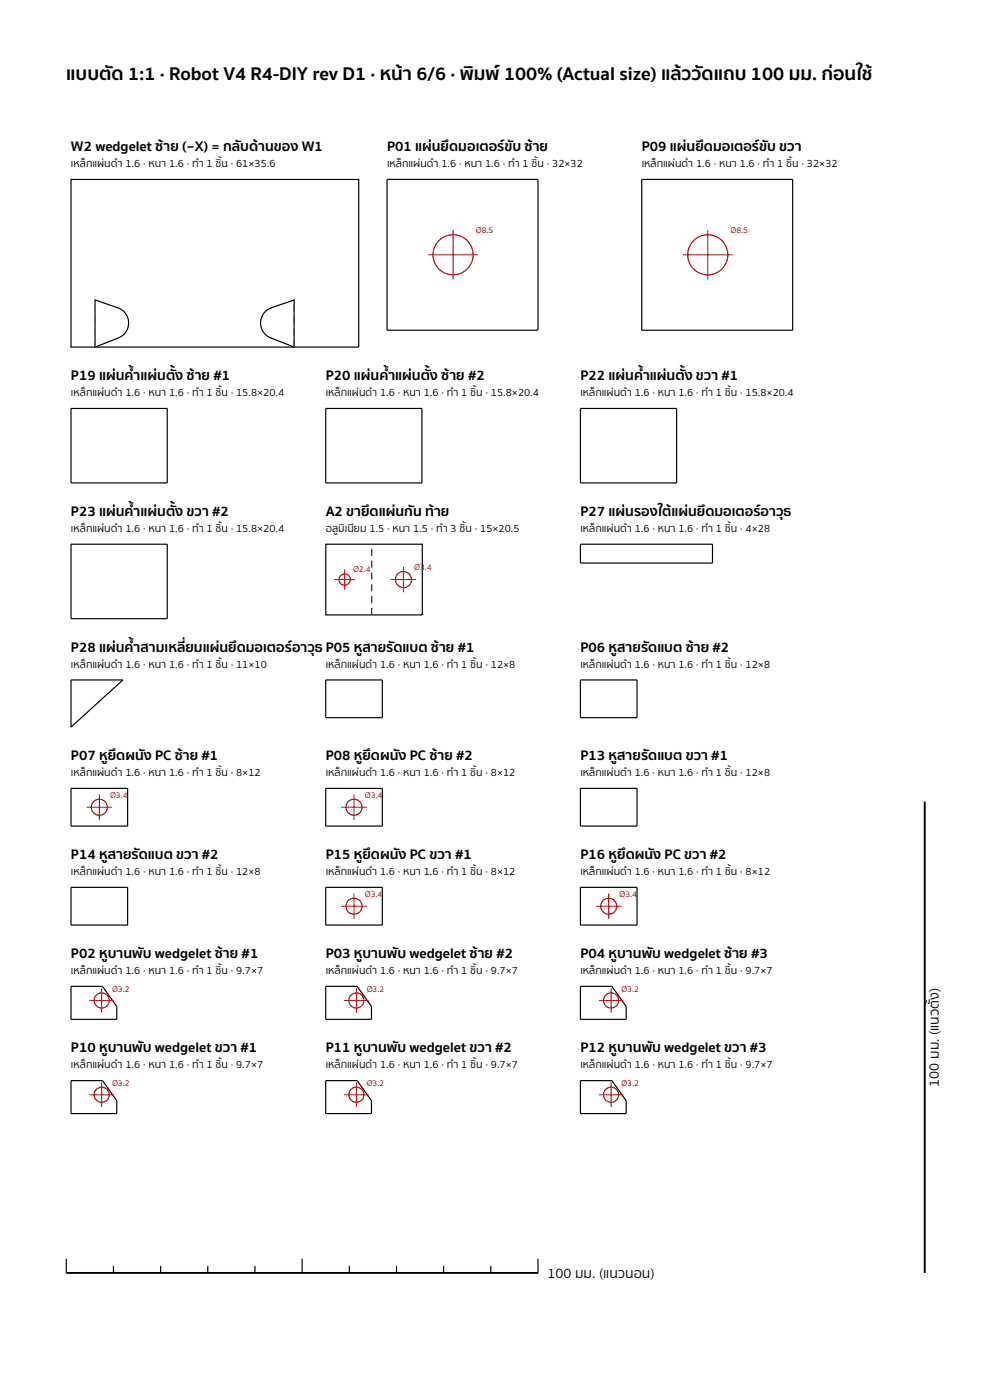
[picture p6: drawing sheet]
<svg xmlns="http://www.w3.org/2000/svg" width="210mm" height="297mm" viewBox="0 0 210 297" stroke-linecap="round" stroke-linejoin="round" font-family="sans-serif">
<defs><g id="words">
<text font-size="4" x="14.1" y="17.1">แบบตั ด 1:1 · Robot V4 R4-DIY rev D1 · หน้ า 6/6 · พิ มพ์ 100% (Actual size) แล้ ววั ดแถบ 100 มม. ก่ อนใช้</text>
<g font-size="3">
<text x="15.1" y="32.1">W2 wedgelet ซ้ าย (−X) = กลั บด้ านของ W1</text>
<text x="82.1" y="32.1">P01 แผ่ นยึ ดมอเตอร์ ขั บ ซ้ าย</text>
<text x="136.1" y="32.1">P09 แผ่ นยึ ดมอเตอร์ ขั บ ขวา</text>
<text x="15.1" y="80.7">P19 แผ่ นค้ำ</text>
<text x="29.8" y="80.7">แผ่ นตั้ ง ซ้ าย #1</text>
<text x="69.1" y="80.7">P20 แผ่ นค้ำ</text>
<text x="83.8" y="80.7">แผ่ นตั้ ง ซ้ าย #2</text>
<text x="123.1" y="80.7">P22 แผ่ นค้ำ</text>
<text x="137.8" y="80.7">แผ่ นตั้ ง ขวา #1</text>
<text x="15.1" y="109.5">P23 แผ่ นค้ำ</text>
<text x="29.8" y="109.5">แผ่ นตั้ ง ขวา #2</text>
<text x="69.1" y="109.5">A2 ขายึ ดแผ่ นกั น ท้ าย</text>
<text x="123.1" y="109.5">P27 แผ่ นรองใต้ แผ่ นยึ ดมอเตอร์ อาวุ ธ</text>
<text x="15.1" y="138.3">P28 แผ่ นค้ำ</text>
<text x="29.8" y="138.3">สามเหลี่ ยมแผ่ นยึ ดมอเตอร์ อาวุ ธ P05 หู สายรั ดแบต ซ้ าย #1</text>
<text x="123.1" y="138.3">P06 หู สายรั ดแบต ซ้ าย #2</text>
<text x="15.1" y="161.3">P07 หู ยึ ดผนั ง PC ซ้ าย #1</text>
<text x="69.1" y="161.3">P08 หู ยึ ดผนั ง PC ซ้ าย #2</text>
<text x="123.1" y="161.3">P13 หู สายรั ดแบต ขวา #1</text>
<text x="15.1" y="182.3">P14 หู สายรั ดแบต ขวา #2</text>
<text x="69.1" y="182.3">P15 หู ยึ ดผนั ง PC ขวา #1</text>
<text x="123.1" y="182.3">P16 หู ยึ ดผนั ง PC ขวา #2</text>
<text x="15.1" y="203.2">P02 หู บานพั บ wedgelet ซ้ าย #1</text>
<text x="69.1" y="203.2">P03 หู บานพั บ wedgelet ซ้ าย #2</text>
<text x="123.1" y="203.2">P04 หู บานพั บ wedgelet ซ้ าย #3</text>
<text x="199.1" y="214" transform="rotate(-90 199.1 214)">ั</text>
<text x="199.1" y="214" transform="rotate(-90 199.1 214)">้</text>
<text x="15.1" y="223.3">P10 หู บานพั บ wedgelet ขวา #1</text>
<text x="69.1" y="223.3">P11 หู บานพั บ wedgelet ขวา #2</text>
<text x="123.1" y="223.3">P12 หู บานพั บ wedgelet ขวา #3</text>
<text x="199.1" y="230.5" transform="rotate(-90 199.1 230.5)">100 มม. (แนวตง)</text>
<text x="116.1" y="271.1">100 มม. (แนวนอน)</text>
</g>
<g font-size="2.3">
<text x="15.1" y="35.5">เหล็ กแผ่ นดำ</text>
<text x="26.6" y="35.5">1.6 · หนา 1.6 · ทำ</text>
<text x="43.8" y="35.5">1 ชิ้ น · 61×35.6</text>
<text x="82.1" y="35.5">เหล็ กแผ่ นดำ</text>
<text x="93.6" y="35.5">1.6 · หนา 1.6 · ทำ</text>
<text x="110.8" y="35.5">1 ชิ้ น · 32×32</text>
<text x="136.1" y="35.5">เหล็ กแผ่ นดำ</text>
<text x="147.6" y="35.5">1.6 · หนา 1.6 · ทำ</text>
<text x="164.8" y="35.5">1 ชิ้ น · 32×32</text>
<text x="15.1" y="84.1">เหล็ กแผ่ นดำ</text>
<text x="26.6" y="84.1">1.6 · หนา 1.6 · ทำ</text>
<text x="43.8" y="84.1">1 ชิ้ น · 15.8×20.4</text>
<text x="69.1" y="84.1">เหล็ กแผ่ นดำ</text>
<text x="80.6" y="84.1">1.6 · หนา 1.6 · ทำ</text>
<text x="97.8" y="84.1">1 ชิ้ น · 15.8×20.4</text>
<text x="123.1" y="84.1">เหล็ กแผ่ นดำ</text>
<text x="134.6" y="84.1">1.6 · หนา 1.6 · ทำ</text>
<text x="151.8" y="84.1">1 ชิ้ น · 15.8×20.4</text>
<text x="15.1" y="112.9">เหล็ กแผ่ นดำ</text>
<text x="26.6" y="112.9">1.6 · หนา 1.6 · ทำ</text>
<text x="43.8" y="112.9">1 ชิ้ น · 15.8×20.4</text>
<text x="69.1" y="112.9">อลู มิ เนี ยม 1.5 · หนา 1.5 · ทำ</text>
<text x="95.5" y="112.9">3 ชิ้ น · 15×20.5</text>
<text x="123.1" y="112.9">เหล็ กแผ่ นดำ</text>
<text x="134.6" y="112.9">1.6 · หนา 1.6 · ทำ</text>
<text x="151.8" y="112.9">1 ชิ้ น · 4×28</text>
<text x="15.1" y="141.7">เหล็ กแผ่ นดำ</text>
<text x="26.6" y="141.7">1.6 · หนา 1.6 · ทำ</text>
<text x="43.8" y="141.7">1 ชิ้ น · 11×10</text>
<text x="69.1" y="141.7">เหล็ กแผ่ นดำ</text>
<text x="80.6" y="141.7">1.6 · หนา 1.6 · ทำ</text>
<text x="97.8" y="141.7">1 ชิ้ น · 12×8</text>
<text x="123.1" y="141.7">เหล็ กแผ่ นดำ</text>
<text x="134.6" y="141.7">1.6 · หนา 1.6 · ทำ</text>
<text x="151.8" y="141.7">1 ชิ้ น · 12×8</text>
<text x="15.1" y="164.7">เหล็ กแผ่ นดำ</text>
<text x="26.6" y="164.7">1.6 · หนา 1.6 · ทำ</text>
<text x="43.8" y="164.7">1 ชิ้ น · 8×12</text>
<text x="69.1" y="164.7">เหล็ กแผ่ นดำ</text>
<text x="80.6" y="164.7">1.6 · หนา 1.6 · ทำ</text>
<text x="97.8" y="164.7">1 ชิ้ น · 8×12</text>
<text x="123.1" y="164.7">เหล็ กแผ่ นดำ</text>
<text x="134.6" y="164.7">1.6 · หนา 1.6 · ทำ</text>
<text x="151.8" y="164.7">1 ชิ้ น · 12×8</text>
<text x="15.1" y="185.7">เหล็ กแผ่ นดำ</text>
<text x="26.6" y="185.7">1.6 · หนา 1.6 · ทำ</text>
<text x="43.8" y="185.7">1 ชิ้ น · 12×8</text>
<text x="69.1" y="185.7">เหล็ กแผ่ นดำ</text>
<text x="80.6" y="185.7">1.6 · หนา 1.6 · ทำ</text>
<text x="97.8" y="185.7">1 ชิ้ น · 8×12</text>
<text x="123.1" y="185.7">เหล็ กแผ่ นดำ</text>
<text x="134.6" y="185.7">1.6 · หนา 1.6 · ทำ</text>
<text x="151.8" y="185.7">1 ชิ้ น · 8×12</text>
<text x="15.1" y="206.7">เหล็ กแผ่ นดำ</text>
<text x="26.6" y="206.7">1.6 · หนา 1.6 · ทำ</text>
<text x="43.8" y="206.7">1 ชิ้ น · 9.7×7</text>
<text x="69.1" y="206.7">เหล็ กแผ่ นดำ</text>
<text x="80.6" y="206.7">1.6 · หนา 1.6 · ทำ</text>
<text x="97.8" y="206.7">1 ชิ้ น · 9.7×7</text>
<text x="123.1" y="206.7">เหล็ กแผ่ นดำ</text>
<text x="134.6" y="206.7">1.6 · หนา 1.6 · ทำ</text>
<text x="151.8" y="206.7">1 ชิ้ น · 9.7×7</text>
<text x="15.1" y="226.7">เหล็ กแผ่ นดำ</text>
<text x="26.6" y="226.7">1.6 · หนา 1.6 · ทำ</text>
<text x="43.8" y="226.7">1 ชิ้ น · 9.7×7</text>
<text x="69.1" y="226.7">เหล็ กแผ่ นดำ</text>
<text x="80.6" y="226.7">1.6 · หนา 1.6 · ทำ</text>
<text x="97.8" y="226.7">1 ชิ้ น · 9.7×7</text>
<text x="123.1" y="226.7">เหล็ กแผ่ นดำ</text>
<text x="134.6" y="226.7">1.6 · หนา 1.6 · ทำ</text>
<text x="151.8" y="226.7">1 ชิ้ น · 9.7×7</text>
</g>
<g font-size="1.8" fill="#b00">
<text x="100.9" y="49.5">Ø8.5</text>
<text x="154.9" y="49.5">Ø8.5</text>
<text x="74.9" y="121.5">Ø2.4</text>
<text x="87.8" y="121">Ø3.4</text>
<text x="23.4" y="169.3">Ø3.4</text>
<text x="77.4" y="169.3">Ø3.4</text>
<text x="77.4" y="190.3">Ø3.4</text>
<text x="131.4" y="190.3">Ø3.4</text>
<text x="23.8" y="210.4">Ø3.2</text>
<text x="77.8" y="210.4">Ø3.2</text>
<text x="131.8" y="210.4">Ø3.2</text>
<text x="23.8" y="230.4">Ø3.2</text>
<text x="77.8" y="230.4">Ø3.2</text>
<text x="131.8" y="230.4">Ø3.2</text>
</g>
</g></defs>
<path d="M15.1 38.1h61v35.5h-61zM20.2 63.6l4.7 1.7a3.4 3.4 0 0 1 2.4 3.1 3.4 3.4 0 0 1-2.2 3.3l-4.9 1.9zM56.2 66.2l1-.8 5.2-1.8v10l-5-1.9a3.4 3.4 0 0 1-1.2-5.5z" fill="none" stroke="#000" stroke-width=".25"/>
<g fill="#0a4fa3">
<path d="M62.2 72.1h.3v1.5h-.3zM62.2 69.6h.3v1.5h-.3zM62.2 67.1h.3v1.5h-.3zM62.2 64.6h.3v1.5h-.3z"/>
<path d="M20 72.1h.3v1.5h-.3zM20 69.6h.3v1.5h-.3zM20 67.1h.3v1.5h-.3zM20 64.6h.3v1.5h-.3z"/>
</g>
<path d="M82.1 38.1h32v32h-32zM136.1 38.1h32v32h-32zM15.1 86.7h20.4v15.8h-20.4zM69.1 86.7h20.4v15.8h-20.4zM123.1 86.7h20.4v15.8h-20.4zM15.1 115.5h20.4v15.8h-20.4zM69.1 115.5h20.4v15h-20.4z" fill="none" stroke="#000" stroke-width=".25"/>
<g fill="none" stroke="#b00" stroke-width=".25">
<circle cx="96.1" cy="54.1" r="4.3"/>
<circle cx="150.1" cy="54.1" r="4.3"/>
</g>
<path d="M90.8 54.1h10.5M96.1 48.8v10.5M144.8 54.1h10.5M150.1 48.8v10.5" fill="none" stroke="#b00" stroke-width=".21"/>
<path d="M78.7 129h.3v1.5h-.3zM78.7 126.5h.3v1.5h-.3zM78.7 124h.3v1.5h-.3zM78.7 121.5h.3v1.5h-.3zM78.7 119h.3v1.5h-.3zM78.7 116.5h.3v1.5h-.3z" fill="#0a4fa3"/>
<g fill="none" stroke="#b00" stroke-width=".25">
<circle cx="73.1" cy="123" r="1.2"/>
<circle cx="85.5" cy="123" r="1.7"/>
<circle cx="21.1" cy="171.3" r="1.7"/>
<circle cx="75.1" cy="171.3" r="1.7"/>
<circle cx="75.1" cy="192.3" r="1.7"/>
<circle cx="129.1" cy="192.3" r="1.7"/>
<circle cx="21.6" cy="212.3" r="1.6"/>
<circle cx="75.6" cy="212.3" r="1.6"/>
<circle cx="129.6" cy="212.3" r="1.6"/>
<circle cx="21.6" cy="232.3" r="1.6"/>
<circle cx="75.6" cy="232.3" r="1.6"/>
<circle cx="129.6" cy="232.3" r="1.6"/>
</g>
<g fill="none" stroke="#b00" stroke-width=".21">
<path d="M70.9 123h4.4M73.1 120.8v4.4M82.8 123h5.4M85.5 120.3v5.4M18.4 171.3h5.4M21.1 168.6v5.4M72.4 171.3h5.4M75.1 168.6v5.4M72.4 192.3h5.4M75.1 189.6v5.4M126.4 192.3h5.4M129.1 189.6v5.4"/>
<path d="M19 212.3h5.2M21.6 209.7v5.2M73 212.3h5.2M75.6 209.7v5.2M127 212.3h5.2M129.6 209.7v5.2M19 232.3h5.2M21.6 229.7v5.2M73 232.3h5.2M75.6 229.7v5.2M127 232.3h5.2M129.6 229.7v5.2"/>
</g>
<g fill="none" stroke="#000" stroke-width=".25">
<path d="M123.1 115.5h28v4h-28zM15.1 144.3h11l-11 10zM69.1 144.3h12v8h-12zM123.1 144.3h12v8h-12zM15.1 167.3h12v8h-12zM69.1 167.3h12v8h-12zM123.1 167.3h12v8h-12zM15.1 188.3h12v8h-12zM69.1 188.3h12v8h-12zM123.1 188.3h12v8h-12zM15.1 209.3h6.6l3.1 4.2v2.8h-9.7zM69.1 209.3h6.6l3.1 4.2v2.8h-9.7z"/>
<path d="M123.1 209.3h6.6l3.1 4.2v2.8h-9.7zM15.1 229.3h6.6l3.1 4.2v2.8h-9.7zM69.1 229.3h6.6l3.1 4.2v2.8h-9.7zM123.1 229.3h6.6l3.1 4.2v2.8h-9.7zM14.1 267.1v3M24.1 268.6v1.5M34.1 268.6v1.5M44.1 268.6v1.5M54.1 268.6v1.5M64.1 267.1v3M74.1 268.6v1.5M84.1 268.6v1.5"/>
<path d="M94.1 268.6v1.5M104.1 268.6v1.5M114.1 267.1v3"/>
</g>
<path d="M196.1 170.1v100M14.1 270.1h100" fill="none" stroke="#000" stroke-width=".4"/>
<use href="#words"/>
</svg>
